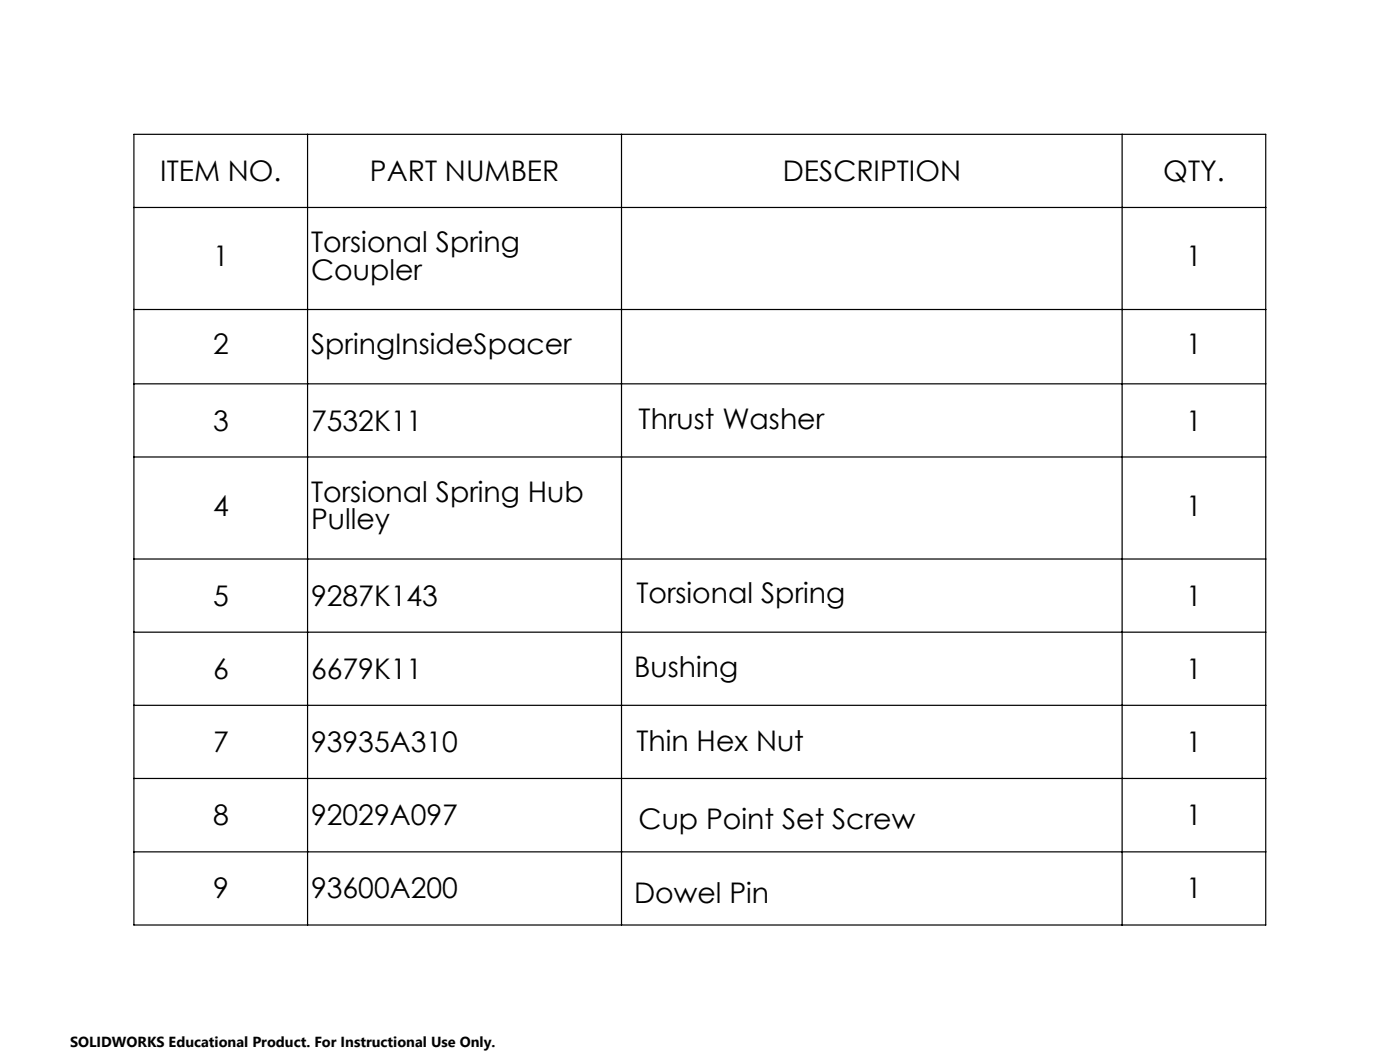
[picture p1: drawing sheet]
<svg xmlns="http://www.w3.org/2000/svg" width="209mm" height="158mm" viewBox="0 0 209 158" stroke-linecap="round" stroke-linejoin="round" font-family="sans-serif">
<defs><g id="words">
<g font-size="4.2">
<text x="23.9" y="27">ITEM NO.</text>
<text x="55.2" y="27">PART NUMBER</text>
<text x="116.7" y="27">DESCRIPTION</text>
<text x="173.5" y="27">QTY.</text>
<text x="31.8" y="39.6">1</text>
<text x="46.4" y="37.6">Torsional Spring</text>
<text x="46.4" y="41.7">Coupler</text>
<text x="176.9" y="39.6">1</text>
<text x="31.8" y="52.8">2</text>
<text x="46.4" y="52.8">SpringInsideSpacer</text>
<text x="176.9" y="52.8">1</text>
<text x="31.8" y="64.2">3</text>
<text x="46.4" y="64.2">7532K11</text>
<text x="95.2" y="63.9">Thrust Washer</text>
<text x="176.9" y="64.2">1</text>
<text x="31.8" y="76.8">4</text>
<text x="46.4" y="74.8">Torsional Spring Hub</text>
<text x="176.9" y="76.8">1</text>
<text x="46.4" y="78.9">Pulley</text>
<text x="94.9" y="89.9">Torsional Spring</text>
<text x="31.8" y="90.3">5</text>
<text x="46.4" y="90.3">9287K143</text>
<text x="176.9" y="90.3">1</text>
<text x="31.8" y="101.2">6</text>
<text x="46.4" y="101.2">6679K11</text>
<text x="94.6" y="100.9">Bushing</text>
<text x="176.9" y="101.2">1</text>
<text x="31.8" y="112.1">7</text>
<text x="46.4" y="112.1">93935A310</text>
<text x="94.9" y="111.9">Thin Hex Nut</text>
<text x="176.9" y="112.1">1</text>
<text x="31.8" y="123">8</text>
<text x="46.4" y="123">92029A097</text>
<text x="95.2" y="123.5">Cup Point Set Screw</text>
<text x="176.9" y="123">1</text>
<text x="31.8" y="133.9">9</text>
<text x="46.4" y="133.9">93600A200</text>
<text x="94.6" y="134.5">Dowel Pin</text>
<text x="176.9" y="133.9">1</text>
</g>
<text font-size="2.2" x="10.4" y="156">SOLIDWORKS Educational Product. For Instructional Use Only.</text>
</g></defs>
<g fill="none" stroke="#000" stroke-width=".18">
<path d="M20 20h168.7v117.8h-168.7zM20 30.9h168.7M45.9 20v117.8M92.7 20v117.8M167.3 20v117.8M20 46.1h168.7M20 57.2h168.7M20 68.1h168.7M20 83.3h168.7M20 94.2h168.7M20 105.1h168.7M20 116h168.7"/>
<path d="M20 126.9h168.7"/>
</g>
<use href="#words"/>
</svg>
